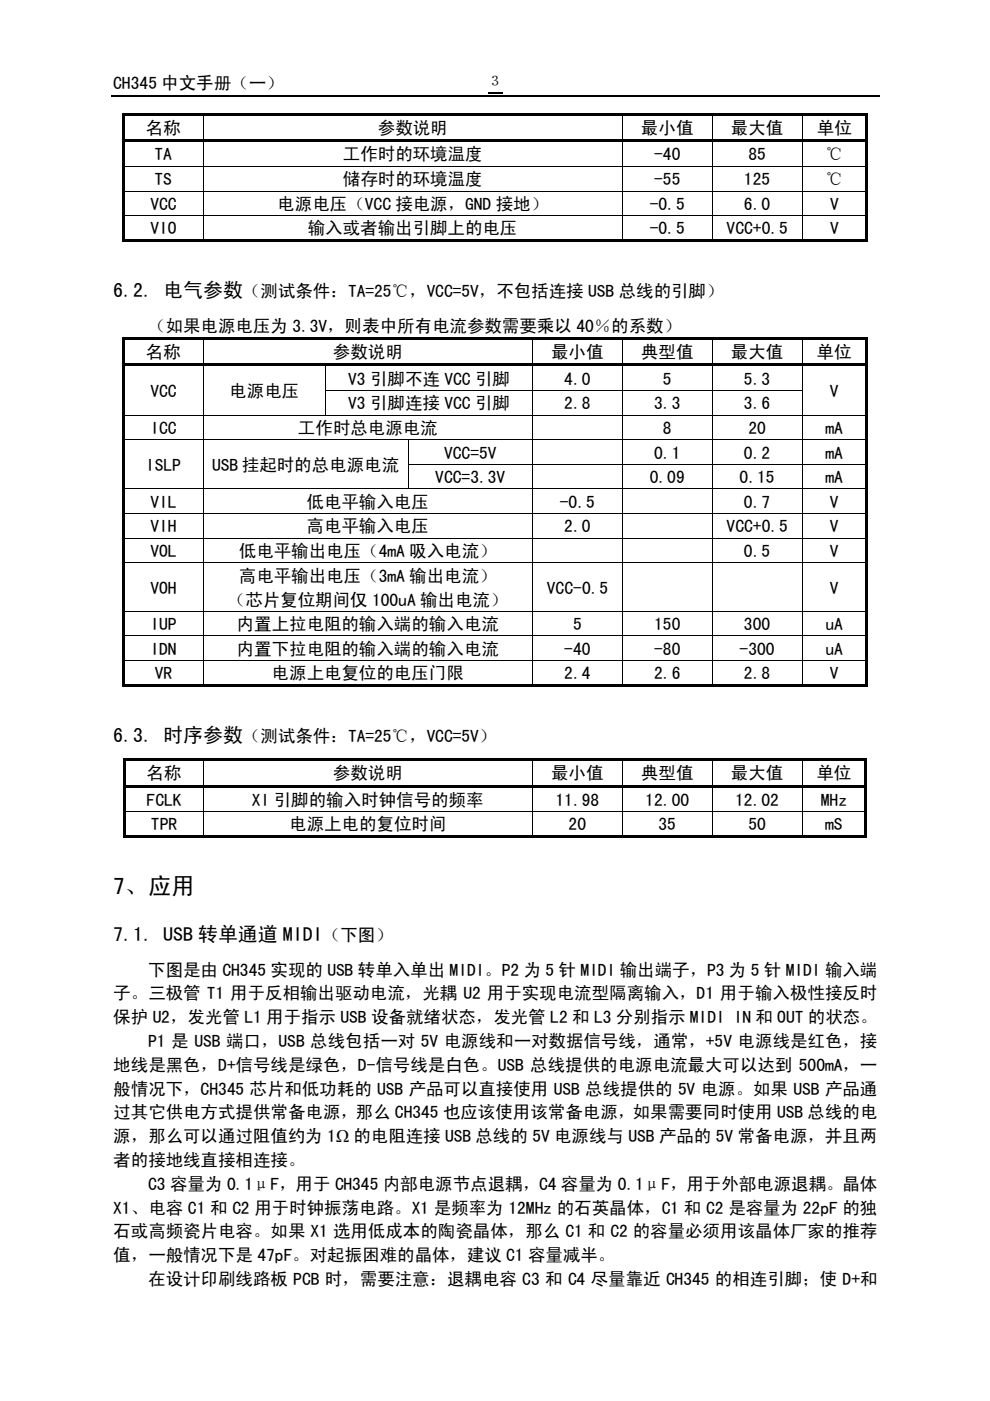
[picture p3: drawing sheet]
<svg xmlns="http://www.w3.org/2000/svg" width="210mm" height="297mm" viewBox="0 0 210 297" stroke-linecap="round" stroke-linejoin="round" font-family="sans-serif">
<defs><g id="words">
<text font-size="5" x="24" y="189.6">7、应用</text>
<g font-size="4.2">
<text x="24" y="63">6.2. 电气参数</text>
<text x="24" y="157.3">6.3. 时序参数</text>
<text x="24" y="199.4">7.1. USB 转单通道 MIDI</text>
</g>
<g font-size="3.7">
<text x="24" y="18.8">CH345 中文手册（一）</text>
<text x="30.9" y="28.5">名称</text>
<text x="80.1" y="28.5">参数说明</text>
<text x="135.9" y="28.5">最小值</text>
<text x="154.9" y="28.5">最大值</text>
<text x="173.2" y="28.5">单位</text>
<text x="32.8" y="34">TA</text>
<text x="72.7" y="34">工作时的环境温度</text>
<text x="138.7" y="34">-40</text>
<text x="158.7" y="34">85</text>
<text x="175" y="34">℃</text>
<text x="32.8" y="39.3">TS</text>
<text x="72.7" y="39.3">储存时的环境温度</text>
<text x="138.7" y="39.3">-55</text>
<text x="157.7" y="39.3">125</text>
<text x="175" y="39.3">℃</text>
<text x="31.9" y="44.5">VCC</text>
<text x="58.8" y="44.5">电源电压（VCC 接电源，GND 接地）</text>
<text x="137.8" y="44.5">-0.5</text>
<text x="157.7" y="44.5">6.0</text>
<text x="176" y="44.5">V</text>
<text x="31.9" y="49.7">VIO</text>
<text x="65.2" y="49.7">输入或者输出引脚上的电压</text>
<text x="137.8" y="49.7">-0.5</text>
<text x="154.1" y="49.7">VCC+0.5</text>
<text x="176" y="49.7">V</text>
<text x="51.5" y="63">（测试条件：TA=25℃，VCC=5V，不包括连接 USB 总线的引脚）</text>
<text x="31.4" y="70.4">（如果电源电压为 3.3V，则表中所有电流参数需要乘以 40％的系数）</text>
<text x="30.9" y="76">名称</text>
<text x="70.6" y="76">参数说明</text>
<text x="116.8" y="76">最小值</text>
<text x="135.9" y="76">典型值</text>
<text x="154.9" y="76">最大值</text>
<text x="173.1" y="76">单位</text>
<text x="73.8" y="81.6">V3 引脚不连 VCC 引脚</text>
<text x="119.6" y="81.6">4.0</text>
<text x="140.5" y="81.6">5</text>
<text x="157.7" y="81.6">5.3</text>
<text x="31.9" y="84.1">VCC</text>
<text x="48.6" y="84.1">电源电压</text>
<text x="73.8" y="86.8">V3 引脚连接 VCC 引脚</text>
<text x="119.6" y="86.8">2.8</text>
<text x="138.7" y="86.8">3.3</text>
<text x="157.7" y="86.8">3.6</text>
<text x="175.9" y="84.1">V</text>
<text x="31.9" y="92">ICC</text>
<text x="63.2" y="92">工作时总电源电流</text>
<text x="140.5" y="92">8</text>
<text x="158.7" y="92">20</text>
<text x="175" y="92">mA</text>
<text x="30.9" y="99.8">ISLP</text>
<text x="45" y="99.8">USB 挂起时的总电源电流</text>
<text x="94.1" y="97.2">VCC=5V</text>
<text x="138.7" y="97.2">0.1</text>
<text x="157.7" y="97.2">0.2</text>
<text x="175" y="97.2">mA</text>
<text x="31.9" y="107.6">VIL</text>
<text x="65" y="107.6">低电平输入电压</text>
<text x="92.3" y="102.4">VCC=3.3V</text>
<text x="118.7" y="107.6">-0.5</text>
<text x="137.8" y="102.4">0.09</text>
<text x="156.8" y="102.4">0.15</text>
<text x="157.7" y="107.6">0.7</text>
<text x="175" y="102.4">mA</text>
<text x="175.9" y="107.6">V</text>
<text x="31.9" y="112.9">VIH</text>
<text x="65" y="112.9">高电平输入电压</text>
<text x="119.6" y="112.9">2.0</text>
<text x="154.1" y="112.9">VCC+0.5</text>
<text x="175.9" y="112.9">V</text>
<text x="31.9" y="118.1">VOL</text>
<text x="50.6" y="118.1">低电平输出电压（4mA 吸入电流）</text>
<text x="157.7" y="118.1">0.5</text>
<text x="175.9" y="118.1">V</text>
<text x="31.9" y="125.8">VOH</text>
<text x="50.6" y="123.3">高电平输出电压（3mA 输出电流）</text>
<text x="116" y="125.8">VCC-0.5</text>
<text x="175.9" y="125.8">V</text>
<text x="48.3" y="128.4">（芯片复位期间仅 100uA 输出电流）</text>
<text x="31.9" y="133.6">IUP</text>
<text x="50.2" y="133.6">内置上拉电阻的输入端的输入电流</text>
<text x="121.5" y="133.6">5</text>
<text x="138.7" y="133.6">150</text>
<text x="157.7" y="133.6">300</text>
<text x="175" y="133.6">uA</text>
<text x="31.9" y="138.8">IDN</text>
<text x="50.2" y="138.8">内置下拉电阻的输入端的输入电流</text>
<text x="119.6" y="138.8">-40</text>
<text x="138.7" y="138.8">-80</text>
<text x="156.8" y="138.8">-300</text>
<text x="175" y="138.8">uA</text>
<text x="32.8" y="144">VR</text>
<text x="57.6" y="144">电源上电复位的电压门限</text>
<text x="119.6" y="144">2.4</text>
<text x="138.7" y="144">2.6</text>
<text x="157.7" y="144">2.8</text>
<text x="175.9" y="144">V</text>
<text x="51.5" y="157.3">（测试条件：TA=25℃，VCC=5V）</text>
<text x="31.1" y="165.3">名称</text>
<text x="70.6" y="165.3">参数说明</text>
<text x="116.8" y="165.3">最小值</text>
<text x="135.9" y="165.3">典型值</text>
<text x="154.9" y="165.3">最大值</text>
<text x="173.1" y="165.3">单位</text>
<text x="31.1" y="170.8">FCLK</text>
<text x="53.4" y="170.8">XI 引脚的输入时钟信号的频率</text>
<text x="117.8" y="170.8">11.98</text>
<text x="136.8" y="170.8">12.00</text>
<text x="155.9" y="170.8">12.02</text>
<text x="174" y="170.8">MHz</text>
<text x="32" y="176.1">TPR</text>
<text x="61.3" y="176.1">电源上电的复位时间</text>
<text x="120.6" y="176.1">20</text>
<text x="139.6" y="176.1">35</text>
<text x="158.7" y="176.1">50</text>
<text x="174.9" y="176.1">mS</text>
<text x="68.5" y="199.4">（下图）</text>
<text x="31.4" y="206.9">下图是由 CH345 实现的 USB 转单入单出 MIDI。P2 为 5 针 MIDI 输出端子，P3 为 5 针 MIDI 输入端</text>
<text x="24" y="211.9">子。三极管 T1 用于反相输出驱动电流，光耦 U2 用于实现电流型隔离输入，D1 用于输入极性接反时</text>
<text x="24" y="216.9">保护 U2，发光管 L1 用于指示 USB 设备就绪状态，发光管 L2 和 L3 分别指示 MIDI IN 和 OUT 的状态。</text>
<text x="31.4" y="222">P1 是 USB 端口，USB 总线包括一对 5V 电源线和一对数据信号线，通常，+5V 电源线是红色，接</text>
<text x="24" y="227">地线是黑色，D+信号线是绿色，D-信号线是白色。USB 总线提供的电源电流最大可以达到 500mA，一</text>
<text x="24" y="232.1">般情况下，CH345 芯片和低功耗的 USB 产品可以直接使用 USB 总线提供的 5V 电源。如果 USB 产品通</text>
<text x="24" y="237.1">过其它供电方式提供常备电源，那么 CH345 也应该使用该常备电源，如果需要同时使用 USB 总线的电</text>
<text x="24" y="242.2">源，那么可以通过阻值约为 1Ω 的电阻连接 USB 总线的 5V 电源线与 USB 产品的 5V 常备电源，并且两</text>
<text x="24" y="247.2">者的接地线直接相连接。</text>
<text x="24" y="257.3">X1、电容 C1 和 C2 用于时钟振荡电路。X1 是频率为 12MHz 的石英晶体，C1 和 C2 是容量为 22pF 的独</text>
<text x="31.4" y="252.3">C3 容量为 0.1μF，用于 CH345 内部电源节点退耦，C4 容量为 0.1μF，用于外部电源退耦。晶体</text>
<text x="24" y="262.4">石或高频瓷片电容。如果 X1 选用低成本的陶瓷晶体，那么 C1 和 C2 的容量必须用该晶体厂家的推荐</text>
<text x="24" y="267.4">值，一般情况下是 47pF。对起振困难的晶体，建议 C1 容量减半。</text>
<text x="31.4" y="272.4">在设计印刷线路板 PCB 时，需要注意：退耦电容 C3 和 C4 尽量靠近 CH345 的相连引脚；使 D+和</text>
</g>
<text font-size="3.2" x="103.4" y="18.2">３</text>
</g></defs>
<path d="M103.4 19.7h3.2M23.5 20.3h163" fill="none" stroke="#000" stroke-width=".25"/>
<g fill="#000">
<path d="M26 24h.5v.6h-.5zM26 24h.5v.5h-.5zM26 24.6h.5v5h-.5zM26 29.6h.5v.6h-.5zM26 30.2h.5v5h-.5zM26 35.2h.5v.1h-.5zM26.5 24h16.5v.5h-16.5zM26.5 29.6h16.5v.5h-16.5zM43 24.5l.1 .1zM43 24h.5v.5h-.5zM43 30.1l.1 .1zM43 29.6h.5v.5h-.5z"/>
<path d="M43 35.2h.1v.1h-.1zM43.5 24h88.4v.5h-88.4zM43.5 29.6h88.4v.5h-88.4zM131.9 24.5l.1 .1zM131.9 24h.5v.5h-.5zM131.9 30.1l.1 .1zM131.9 29.6h.5v.5h-.5zM131.9 35.2h.1v.1h-.1zM132.4 24h18.5v.5h-18.5zM132.4 29.6h18.5v.5h-18.5zM150.9 24.5l.2 .1zM150.9 24h.5v.5h-.5z"/>
<path d="M150.9 30.1l.2 .1zM150.9 29.6h.5v.5h-.5zM150.9 35.2h.2v.1h-.2zM151.4 24h18.6v.5h-18.6zM151.4 29.6h18.6v.5h-18.6zM170 24.5l.1 .1zM170 24h.5v.5h-.5zM170 30.1l.1 .1zM170 29.6h.5v.5h-.5zM170 35.2h.1v.1h-.1zM170.5 24h13v.5h-13zM170.5 29.6h13v.5h-13z"/>
<path d="M183.5 24h.5v.6h-.5zM183.5 24h.5v.5h-.5zM183.5 24.6h.5v5h-.5zM183.5 29.6h.5v.6h-.5zM183.5 30.2h.5v5h-.5zM183.5 35.2h.5v.1h-.5zM26 35.3h.5v5.1h-.5zM26 40.4h.5v.2h-.5zM26 40.6h.5v5h-.5zM26 45.6h.5v.2h-.5zM26 45.8h.5v5h-.5zM26 50.8h.5v.5h-.5z"/>
<path d="M26.5 50.8h16.5v.5h-16.5zM43 40.4h.1v.2h-.1zM43 45.6h.1v.2h-.1zM43 50.8h.5v.5h-.5zM43.5 50.8h88.4v.5h-88.4zM131.9 40.4h.1v.2h-.1zM131.9 45.6h.1v.2h-.1zM131.9 50.8h.5v.5h-.5zM132.4 50.8h18.5v.5h-18.5zM150.9 40.4h.2v.2h-.2zM150.9 45.6h.2v.2h-.2zM150.9 50.8h.5v.5h-.5z"/>
<path d="M151.4 50.8h18.6v.5h-18.6zM170 40.4h.1v.2h-.1zM170 45.6h.1v.2h-.1zM170 50.8h.5v.5h-.5zM170.5 50.8h13v.5h-13zM183.5 35.3h.5v5.1h-.5zM183.5 40.4h.5v.2h-.5zM183.5 40.6h.5v5h-.5zM183.5 45.6h.5v.2h-.5zM183.5 45.8h.5v5h-.5zM183.5 50.8h.5v.5h-.5zM26 71.6h.5v.5h-.5z"/>
<path d="M26 72.1h.5v5h-.5zM26 77.1h.5v.6h-.5zM26.5 71.6h16.5v.5h-16.5zM26.5 77.1h16.5v.5h-16.5zM43 72.1h.1zM43 71.6h.5v.5h-.5zM43 77.6l.1 .1zM43 77.1h.5v.5h-.5zM43.5 71.6h69.3v.5h-69.3zM43.5 77.1h25.4v.5h-25.4zM68.9 77.6l.2 .1zM68.9 77.1h.5v.5h-.5z"/>
<path d="M69.4 77.1h43.4v.5h-43.4zM112.8 72.1h.2zM112.8 71.6h.5v.5h-.5zM112.8 77.6l.2 .1zM112.8 77.1h.5v.5h-.5zM113.3 71.6h18.6v.5h-18.6zM113.3 77.1h18.6v.5h-18.6zM131.9 72.1h.1zM131.9 71.6h.5v.5h-.5zM131.9 77.6l.1 .1zM131.9 77.1h.5v.5h-.5zM132.4 71.6h18.5v.5h-18.5z"/>
<path d="M132.4 77.1h18.5v.5h-18.5zM150.9 72.1h.2zM150.9 71.6h.5v.5h-.5zM150.9 77.6l.2 .1zM150.9 77.1h.5v.5h-.5zM151.4 71.6h18.6v.5h-18.6zM151.4 77.1h18.6v.5h-18.6zM170 72.1h.1zM170 71.6h.5v.5h-.5zM170 77.6l.1 .1zM170 77.1h.5v.5h-.5zM170.5 71.6h12.9v.5h-12.9z"/>
<path d="M170.5 77.1h12.9v.5h-12.9zM183.4 71.6h.5v.5h-.5zM183.4 72.1h.5v5h-.5zM183.4 77.1h.5v.6h-.5zM26 77.7h.5v5h-.5zM26 82.7h.5v.2h-.5zM26 82.9h.5v5h-.5zM26 87.9h.5v.2h-.5zM26 88.1h.5v5.1h-.5zM26 93.2h.5v.1h-.5zM26 93.3h.5v5.1h-.5zM26 98.4h.5v.1h-.5z"/>
<path d="M43 82.7h.1v.2h-.1zM43 87.9h.1v.2h-.1zM43 93.2h.1v.1h-.1zM43 98.4h.1v.1h-.1zM68.9 82.7h.2v.2h-.2zM68.9 87.9h.2v.2h-.2zM86.4 93.2h.2v.1h-.2zM86.4 98.4h.2v.1h-.2zM112.8 82.7h.2v.2h-.2zM112.8 87.9h.2v.2h-.2zM112.8 93.2h.2v.1h-.2zM112.8 98.4h.2v.1h-.2z"/>
<path d="M131.9 82.7h.1v.2h-.1zM131.9 87.9h.1v.2h-.1zM131.9 93.2h.1v.1h-.1zM131.9 98.4h.1v.1h-.1zM150.9 82.7h.2v.2h-.2zM150.9 87.9h.2v.2h-.2zM150.9 93.2h.2v.1h-.2zM150.9 98.4h.2v.1h-.2zM170 82.7h.1v.2h-.1zM170 87.9h.1v.2h-.1zM170 93.2h.1v.1h-.1zM170 98.4h.1v.1h-.1z"/>
<path d="M183.4 77.7h.5v5h-.5zM183.4 82.7h.5v.2h-.5zM183.4 82.9h.5v5h-.5zM183.4 87.9h.5v.2h-.5zM183.4 88.1h.5v5.1h-.5zM183.4 93.2h.5v.1h-.5zM183.4 93.3h.5v5.1h-.5zM183.4 98.4h.5v.1h-.5zM26 98.5h.5v5.1h-.5zM26 103.6h.5v.1h-.5zM26 103.7h.5v5.1h-.5zM26 108.8h.5v.2h-.5z"/>
<path d="M26 109h.5v5h-.5zM26 114h.5v.2h-.5zM26 114.2h.5v5h-.5zM26 119.2h.5v.2h-.5zM43 103.6h.1v.1h-.1zM43 108.8h.1v.2h-.1zM43 114h.1v.2h-.1zM43 119.2h.1v.2h-.1zM86.4 103.6h.2v.1h-.2zM112.8 103.6h.2v.1h-.2zM112.8 108.8h.2v.2h-.2zM112.8 114h.2v.2h-.2z"/>
<path d="M112.8 119.2h.2v.2h-.2zM131.9 103.6h.1v.1h-.1zM131.9 108.8h.1v.2h-.1zM131.9 114h.1v.2h-.1zM131.9 119.2h.1v.2h-.1zM150.9 103.6h.2v.1h-.2zM150.9 108.8h.2v.2h-.2zM150.9 114h.2v.2h-.2zM150.9 119.2h.2v.2h-.2zM170 103.6h.1v.1h-.1zM170 108.8h.1v.2h-.1zM170 114h.1v.2h-.1z"/>
<path d="M170 119.2h.1v.2h-.1zM183.4 98.5h.5v5.1h-.5zM183.4 103.6h.5v.1h-.5zM183.4 103.7h.5v5.1h-.5zM183.4 108.8h.5v.2h-.5zM183.4 109h.5v5h-.5zM183.4 114h.5v.2h-.5zM183.4 114.2h.5v5h-.5zM183.4 119.2h.5v.2h-.5zM26 119.4h.5v10.1h-.5zM26 129.5h.5v.2h-.5zM26 129.7h.5v5h-.5z"/>
<path d="M26 134.7h.5v.2h-.5zM26 134.9h.5v5h-.5zM43 129.5h.1v.2h-.1zM43 134.7h.1v.2h-.1zM112.8 129.5h.2v.2h-.2zM112.8 134.7h.2v.2h-.2zM131.9 129.5h.1v.2h-.1zM131.9 134.7h.1v.2h-.1zM150.9 129.5h.2v.2h-.2zM150.9 134.7h.2v.2h-.2zM170 129.5h.1v.2h-.1zM170 134.7h.1v.2h-.1z"/>
<path d="M183.4 119.4h.5v10.1h-.5zM183.4 129.5h.5v.2h-.5zM183.4 129.7h.5v5h-.5zM183.4 134.7h.5v.2h-.5zM183.4 134.9h.5v5h-.5zM26 139.9h.5v.2h-.5zM26 140.1h.5v5h-.5zM26 145.1h.5v.6h-.5zM26.5 145.1h16.5v.6h-16.5zM43 139.9h.1v.2h-.1zM43 145.1h.5v.6h-.5zM43.5 145.1h69.3v.6h-69.3z"/>
<path d="M112.8 139.9h.2v.2h-.2zM112.8 145.1h.5v.6h-.5zM113.3 145.1h18.6v.6h-18.6zM131.9 139.9h.1v.2h-.1zM131.9 145.1h.5v.6h-.5zM132.4 145.1h18.5v.6h-18.5zM150.9 139.9h.2v.2h-.2zM150.9 145.1h.5v.6h-.5zM151.4 145.1h18.6v.6h-18.6zM170 139.9h.1v.2h-.1zM170 145.1h.5v.6h-.5zM170.5 145.1h12.9v.6h-12.9z"/>
<path d="M183.4 139.9h.5v.2h-.5zM183.4 140.1h.5v5h-.5zM183.4 145.1h.5v.6h-.5zM26.2 160.9h.5v.5h-.5zM26.2 161.4h.5v5h-.5zM26.2 166.4h.5v.5h-.5zM26.2 166.9h.5v5.1h-.5zM26.2 172h.5v.2h-.5zM26.2 172.2h.5v5h-.5zM26.2 177.2h.5v.5h-.5zM26.7 160.9h16.3v.5h-16.3zM26.7 166.4h16.3v.5h-16.3z"/>
<path d="M26.7 177.2h16.3v.5h-16.3zM43 161.4h.1zM43 160.9h.5v.5h-.5zM43 166.9h.1zM43 166.4h.5v.5h-.5zM43 172h.1v.2h-.1zM43 177.2h.5v.5h-.5zM43.5 160.9h69.3v.5h-69.3zM43.5 166.4h69.3v.5h-69.3zM43.5 177.2h69.3v.5h-69.3zM112.8 161.4h.2zM112.8 160.9h.5v.5h-.5z"/>
<path d="M112.8 166.9h.2zM112.8 166.4h.5v.5h-.5zM112.8 172h.2v.2h-.2zM112.8 177.2h.5v.5h-.5zM113.3 160.9h18.6v.5h-18.6zM113.3 166.4h18.6v.5h-18.6zM113.3 177.2h18.6v.5h-18.6zM131.9 161.4h.1zM131.9 160.9h.5v.5h-.5zM131.9 166.9h.1zM131.9 166.4h.5v.5h-.5zM131.9 172h.1v.2h-.1z"/>
<path d="M131.9 177.2h.5v.5h-.5zM132.4 160.9h18.5v.5h-18.5zM132.4 166.4h18.5v.5h-18.5zM132.4 177.2h18.5v.5h-18.5zM150.9 161.4h.2zM150.9 160.9h.5v.5h-.5zM150.9 166.9h.2zM150.9 166.4h.5v.5h-.5zM150.9 172h.2v.2h-.2zM150.9 177.2h.5v.5h-.5zM151.4 160.9h18.6v.5h-18.6zM151.4 166.4h18.6v.5h-18.6z"/>
<path d="M151.4 177.2h18.6v.5h-18.6zM170 161.4h.1zM170 160.9h.5v.5h-.5zM170 166.9h.1zM170 166.4h.5v.5h-.5zM170 172h.1v.2h-.1zM170 177.2h.5v.5h-.5zM170.5 160.9h12.8v.5h-12.8zM170.5 166.4h12.8v.5h-12.8zM170.5 177.2h12.8v.5h-12.8zM183.3 160.9h.5v.5h-.5zM183.3 161.4h.5v5h-.5z"/>
<path d="M183.3 166.4h.5v.5h-.5zM183.3 166.9h.5v5.1h-.5zM183.3 172h.5v.2h-.5zM183.3 172.2h.5v5h-.5zM183.3 177.2h.5v.5h-.5z"/>
</g>
<g fill="none" stroke="#000" stroke-width=".21">
<path d="M26.5 35.2h16.5M43.1 24.6v5M43.1 30.2v5M43.1 35.3v5.1M43.1 35.2h88.8M132 24.6v5M132 30.2v5M132 35.3v5.1M132 35.2h18.9M151 24.6v5M151 30.2v5M151 35.3v5.1"/>
<path d="M151.1 35.2h18.9M170.1 24.6v5M170.1 30.2v5M170.1 35.3v5.1M170.1 35.2h13.4M26.5 40.5h16.5M26.5 45.7h16.5M43.1 40.6v5M43.1 45.8v5M43.1 40.5h88.8M43.1 45.7h88.8M132 40.6v5"/>
<path d="M132 45.8v5M132 40.5h18.9M132 45.7h18.9M151 40.6v5M151 45.8v5M151.1 40.5h18.9M151.1 45.7h18.9M170.1 40.6v5M170.1 45.8v5M170.1 40.5h13.4M170.1 45.7h13.4M43.1 72.1v5"/>
<path d="M43.1 77.7v5M69 77.7v5M112.9 72.1v5M112.9 77.7v5M132 72.1v5M132 77.7v5M151 72.1v5M151 77.7v5M170.1 72.1v5M170.1 77.7v5M26.5 88h16.5M26.5 93.2h16.5"/>
<path d="M43.1 82.9v5M43.1 88.1v5.1M43.1 93.3v5.1M43.1 98.5v5.1M43.1 88h25.8M43.1 93.2h43.3M69 82.9v5M69.1 82.8h43.7M69.1 88h43.7M86.5 93.3v5.1M86.5 98.5v5.1M86.6 93.2h26.2"/>
<path d="M86.6 98.5h26.2M112.9 82.9v5M112.9 88.1v5.1M112.9 93.3v5.1M112.9 98.5v5.1M113 82.8h18.9M113 88h18.9M113 93.2h18.9M113 98.5h18.9M132 82.9v5M132 88.1v5.1M132 93.3v5.1"/>
<path d="M132 98.5v5.1M132 82.8h18.9M132 88h18.9M132 93.2h18.9M132 98.5h18.9M151 82.9v5M151 88.1v5.1M151 93.3v5.1M151 98.5v5.1M151.1 82.8h18.9M151.1 88h18.9M151.1 93.2h18.9"/>
<path d="M151.1 98.5h18.9M170.1 82.9v5M170.1 88.1v5.1M170.1 93.3v5.1M170.1 98.5v5.1M170.1 88h13.3M170.1 93.2h13.3M170.1 98.5h13.3M26.5 103.7h16.5M26.5 108.9h16.5M26.5 114.1h16.5M26.5 119.3h16.5"/>
<path d="M43.1 103.7v5.1M43.1 109v5M43.1 114.2v5M43.1 119.4v10.1M43.1 103.7h43.3M43.1 108.9h69.7M43.1 114.1h69.7M43.1 119.3h69.7M86.6 103.7h26.2M112.9 103.7v5.1M112.9 109v5M112.9 114.2v5"/>
<path d="M112.9 119.4v10.1M113 103.7h18.9M113 108.9h18.9M113 114.1h18.9M113 119.3h18.9M132 103.7v5.1M132 109v5M132 114.2v5M132 119.4v10.1M132 103.7h18.9M132 108.9h18.9M132 114.1h18.9"/>
<path d="M132 119.3h18.9M151 103.7v5.1M151 109v5M151 114.2v5M151 119.4v10.1M151.1 103.7h18.9M151.1 108.9h18.9M151.1 114.1h18.9M151.1 119.3h18.9M170.1 103.7v5.1M170.1 109v5M170.1 114.2v5"/>
<path d="M170.1 119.4v10.1M170.1 103.7h13.3M170.1 108.9h13.3M170.1 114.1h13.3M170.1 119.3h13.3M26.5 129.6h16.5M26.5 134.8h16.5M43.1 129.7v5M43.1 134.9v5M43.1 129.6h69.7M43.1 134.8h69.7M112.9 129.7v5"/>
<path d="M112.9 134.9v5M113 129.6h18.9M113 134.8h18.9M132 129.7v5M132 134.9v5M132 129.6h18.9M132 134.8h18.9M151 129.7v5M151 134.9v5M151.1 129.6h18.9M151.1 134.8h18.9M170.1 129.7v5"/>
<path d="M170.1 134.9v5M170.1 129.6h13.3M170.1 134.8h13.3M26.5 140h16.5M43.1 140.1v5M43.1 140h69.7M112.9 140.1v5M113 140h18.9M132 140.1v5M132 140h18.9M151 140.1v5M151.1 140h18.9"/>
<path d="M170.1 140.1v5M170.1 140h13.3M26.7 172.1h16.3M43.1 161.4v5M43.1 166.9v5.1M43.1 172.2v5M43.1 172.1h69.7M112.9 161.4v5M112.9 166.9v5.1M112.9 172.2v5M113 172.1h18.9M132 161.4v5"/>
<path d="M132 166.9v5.1M132 172.2v5M132 172.1h18.9M151 161.4v5M151 166.9v5.1M151 172.2v5M151.1 172.1h18.9M170.1 161.4v5M170.1 166.9v5.1M170.1 172.2v5M170.1 172.1h13.2"/>
</g>
<use href="#words"/>
</svg>
